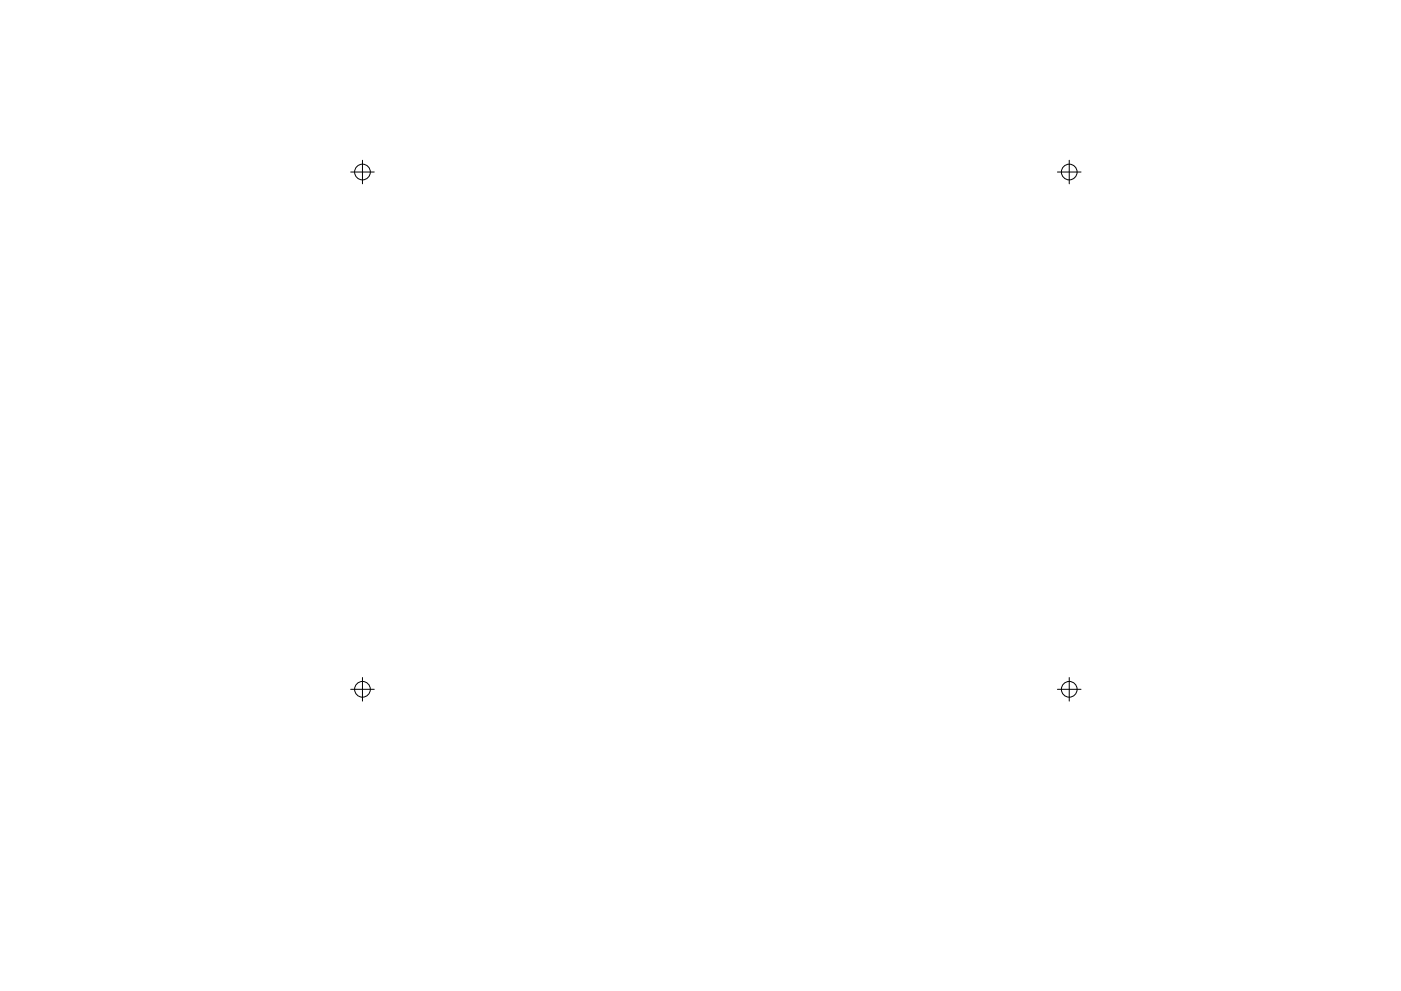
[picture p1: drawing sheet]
<svg xmlns="http://www.w3.org/2000/svg" width="297mm" height="210mm" viewBox="0 0 297 210" stroke-linecap="round" stroke-linejoin="round" font-family="sans-serif">
<g fill="none" stroke="#000" stroke-width=".21">
<path d="M74.4 36.5h5M76.8 34v5M224.2 36.5h5M226.7 34v5M74.4 146.2h5M76.8 143.7v5M224.2 146.2h5M226.7 143.7v5"/>
<circle cx="76.8" cy="36.5" r="1.67"/>
<circle cx="226.7" cy="36.5" r="1.67"/>
<circle cx="76.8" cy="146.2" r="1.67"/>
<circle cx="226.7" cy="146.2" r="1.67"/>
</g>
</svg>
